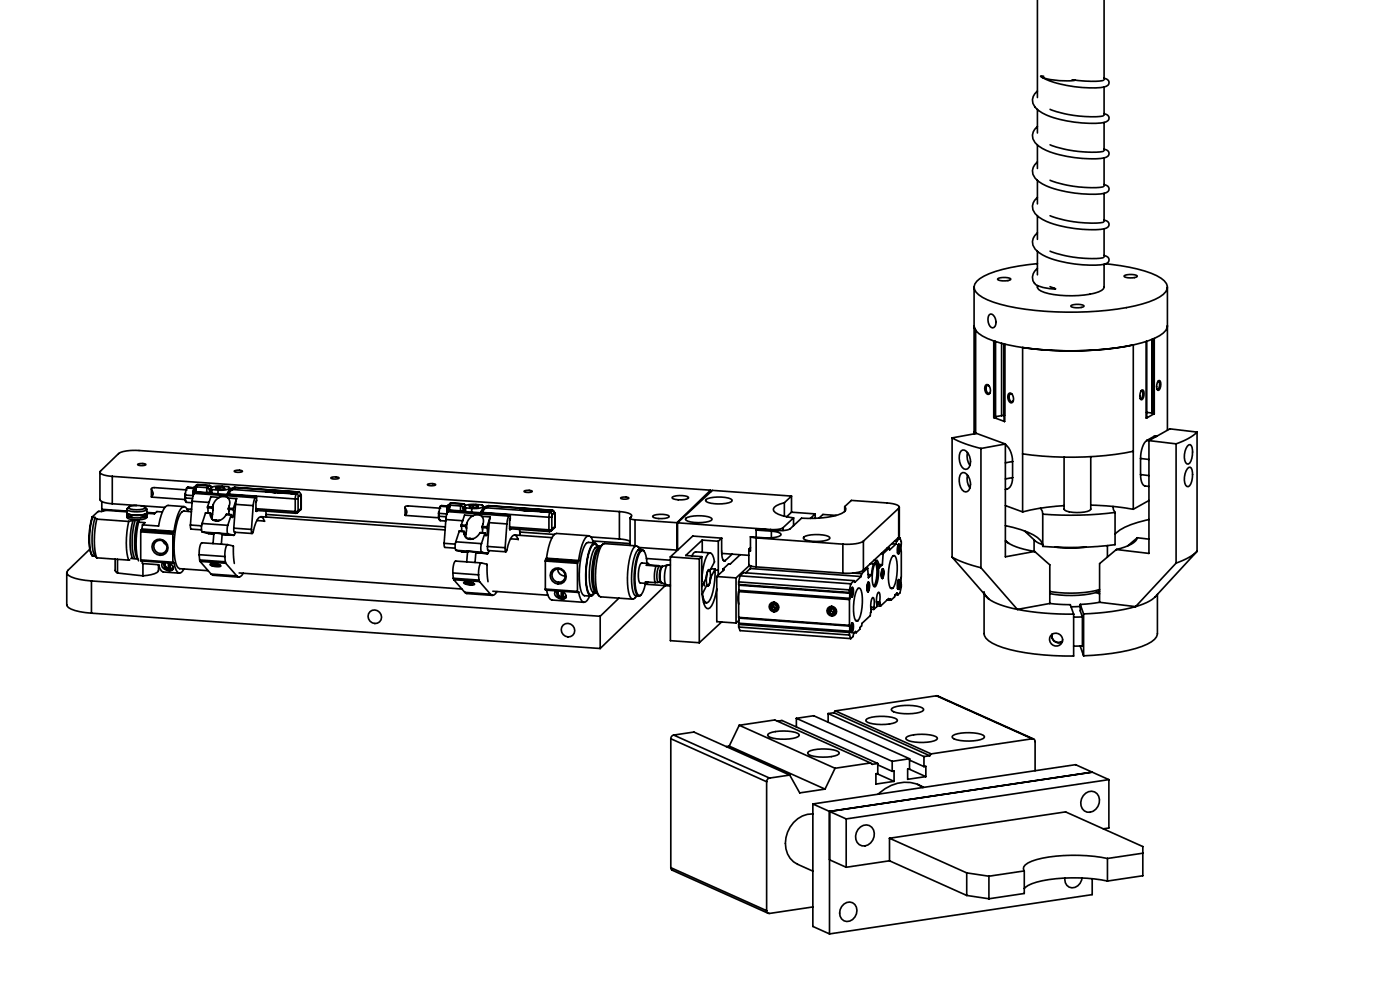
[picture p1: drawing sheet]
<svg xmlns="http://www.w3.org/2000/svg" width="420mm" height="297mm" viewBox="0 0 420 297" stroke-linecap="round" stroke-linejoin="round" font-family="sans-serif">
<g fill="none" stroke="#000" stroke-width=".5">
<path d="M311.2 0v29.2M331.2 -.1v24M311.2 27.3a3.4 3.4 0 0 0 .3 5.8 29 29 0 0 0 15.3 3.9 9.6 9.6 0 0 0 5.7-.9 1.12 1.12 0 0 0-.5-1.8l-.8-.2M311.2 37.9a3.4 3.4 0 0 0 .3 5.8 29 29 0 0 0 15.3 3.9 9.6 9.6 0 0 0 5.7-.9 1.12 1.12 0 0 0-.5-1.7l-.8-.3M311.2 32.8v7.1M312.5 23.1a33.1 33.1 0 0 0 18.7 3 1.37 1.37 0 0 0 1.4-1.8l-.6-.6-.8-.3M313.1 22.9l-.9-.1a17 17 0 0 0 9.7 1.4l.5-.2-.8-.1M315 32.8a35.1 35.1 0 0 0 15.9 2M322.2 24l5.1 .4 3.6-.3M331.2 26.1v8.5M331.2 36.7v8.5M311.2 48.6a3.4 3.4 0 0 0 .3 5.7 28.9 28.9 0 0 0 15.3 3.9 9.6 9.6 0 0 0 5.7-.8 1.12 1.12 0 0 0-.5-1.8l-.8-.3"/>
<path d="M311.2 59.2a3.4 3.4 0 0 0 .3 5.8 28.9 28.9 0 0 0 15.3 3.8 9.6 9.6 0 0 0 5.7-.8 1.12 1.12 0 0 0-.5-1.8l-.8-.3M311.2 43.4v7.1M311.2 54.1v7M315 43.4a35.1 35.1 0 0 0 15.9 2M315 54a35.1 35.1 0 0 0 15.9 2M331.2 47.3v8.5M331.2 58v8.4M311.2 69.8a3.4 3.4 0 0 0 .3 5.8 28.9 28.9 0 0 0 15.3 3.9 9.6 9.6 0 0 0 5.7-.9 1.12 1.12 0 0 0-.5-1.8l-.8-.2M311.2 79a40.7 40.7 0 0 0-17.2 4.5 2.69 2.69 0 0 0-1.8 2.3 2.69 2.69 0 0 0 1.4 2.6 27.1 27.1 0 0 0 11.3 3.9 97.7 97.7 0 0 0 37.8-1.2 14.7 14.7 0 0 0 7-3.7 2.31 2.31 0 0 0-.4-3.2 22.3 22.3 0 0 0-10.5-4.1l-7.2-1M311.2 64.7v7M311.2 75.3v7.1M315 64.7a35.1 35.1 0 0 0 15.9 1.9"/>
<path d="M315 75.3a35.1 35.1 0 0 0 15.9 2M331.2 79.2v6.9a1.79 1.79 0 0 1-1.6 1.4 29.6 29.6 0 0 1-17.3-.3l-1-.9-.1-.7M331.2 68.6v8.5M292.2 86.1l.1 43.9M296.8 94.3l.3-.2a2.51 2.51 0 0 1 1.1 4 1.08 1.08 0 0 1-1.5-.8 3.2 3.2 0 0 1 .1-3zM299.3 83.6l.8-.4h1.5a1.36 1.36 0 0 1 1.6 .6l-.8 .3-1.5 .1a1.36 1.36 0 0 1-1.6-.6zM311.2 80.4a3.1 3.1 0 0 0-1.3 3.5 3.1 3.1 0 0 0 3 2.2l3.8 .5-.5-.2M315 85.9l1.2 .5M321.3 91.6l.8-.3 1.5-.1a1.36 1.36 0 0 1 1.6 .6l-.8 .4h-1.5a1.36 1.36 0 0 1-1.6-.6zM337.2 82.7l.8-.3 1.5-.1a1.36 1.36 0 0 1 1.7 .6l-.8 .3-1.5 .1a1.36 1.36 0 0 1-1.7-.6zM350.2 97.6a3.8 3.8 0 0 1-2.3 3 47.3 47.3 0 0 1-18.6 4.3 89.5 89.5 0 0 1-31.3-2.8 9.6 9.6 0 0 1-5.7-3.8l-.1-.7 .5 1.4v30.9M350.2 86.1v42.8"/>
<path d="M295.7 115.5l.2-.2a1.76 1.76 0 0 1 .7 2.9 1.75 1.75 0 0 1-.9-2.7zM296.7 115.6l-.5-.1a1.44 1.44 0 0 0 .6 2.4l.3-.3M298.1 102.2v22.9M298.4 102.3v22.8M298.6 102.3v22.8M298.7 102.4l-.1 22.7M300.5 102.9v21.7M301.3 103.1l.1 23.2M302.6 118l.3-.2a1.76 1.76 0 0 1 .6 2.9 1.75 1.75 0 0 1-.9-2.7zM303.6 118.2l-.5-.2a1.44 1.44 0 0 0 .6 2.4l.3-.3M342.4 117.1h.1a1.74 1.74 0 0 1-.4 2.4M342.6 116.9h.2a2.12 2.12 0 0 1-.5 2.9 2.36 2.36 0 0 1 .3-2.9z"/>
<path d="M343.9 102.3v23M345.6 101.7v22.1M345.7 101.7l.1 22.3M345.8 101.6v22.4M346 101.5v22.5M346.3 101.4v22.6M347.4 114.3h.2a1.74 1.74 0 0 1-.4 2.4h-.1M347.6 114.1l.3-.1a2.12 2.12 0 0 1-.5 3 2.36 2.36 0 0 1 .2-2.9zM41.3 139.1a2.24 2.24 0 0 1 2.4 .2 2.24 2.24 0 0 1-2.4-.2zM285.6 131.2a34.3 34.3 0 0 0 8.7 3.2M285.6 131.2v35.8M285.6 131.2l7.4-1.3 8.6 3.2"/>
<path d="M288.3 135.1l.5-.2a3.4 3.4 0 0 1 2.3 4.4l-.8 1.2a1.52 1.52 0 0 1-2.1-1.2 4.6 4.6 0 0 1 .1-4.2zM290.2 135.6a4.8 4.8 0 0 0 .8 3.9M294.3 134.4v35.7M298.1 125.1h.3M298.1 125.1l3.3 1.2M298.6 125.1h-.2M300.5 124.6h.8M300.5 124.6l-1.8 .3M301.3 124.6h.1M301.3 126.3h.1M301.6 133.2a6.2 6.2 0 0 1 2.2 5.1M301.6 133.1l-7.3 1.3"/>
<path d="M301.6 133.1v33.8l8.8-1.6M303.8 138.3v4.8M303.8 138.3l-2.2 .4M327.2 136.9v15.7a1.97 1.97 0 0 1-1.9 .9l-2.3 .1a5.2 5.2 0 0 1-3.8-1v-15.6M340 135.2a100.7 100.7 0 0 1-33.2 .8M342.2 137.4v4.8M342.2 137.4l2.5 .3M343.9 125.3h.1M343.9 123.6l1.7 .2M344.1 132a7 7 0 0 0-1.9 5.4M344.1 132l8.7 1M345.6 123.8h.1"/>
<path d="M345.8 124h.2M346.2 130.8l-2.1 1.2M346.2 130.8l.5 .1M346.3 124h-.3M346.3 124l-2.4 1.3M347 130.7l-.8 .1M352.8 133v35.8M356.2 133.7l.8-.4a4.7 4.7 0 0 1 .3 4.9l-.8 .9a1.54 1.54 0 0 1-1.2-1.9 5.6 5.6 0 0 1 .9-3.5zM359.1 129.5a16.4 16.4 0 0 1-6.3 3.5M359.1 129.5l-8.1-1-6.3 3.6v33.8l-9.8-1.2M359.1 129.5v35.7M27.7 154.9a20.3 20.3 0 0 0-.4 11l.4 .7"/>
<path d="M27.7 154.9v.1M27.7 155a21.3 21.3 0 0 0-.3 11l.3 .6M27.7 155l.8 .1M28.5 155.1l.5 .5M28.5 155.1a21.3 21.3 0 0 0-.3 11l.3 .6M29 155.6a23.2 23.2 0 0 0 0 11.6M29 155.6l9.6 .7M30 141.5v8.2a2.99 2.99 0 0 0 2.8 1.2l.9 .1M30.5 150.3v2.3l7.5 .6M30.7 152.6l.1 .6M33.7 142.8l-2.5-.4a1.23 1.23 0 0 1-1.2-1l5.6-5.5a10.8 10.8 0 0 1 6.1-.9l171.5 11.9M33.7 142.8l152.1 10.5"/>
<path d="M33.7 142.8v8.2M33.7 151l7.3 .5M38 152.6v1.1a5.2 5.2 0 0 0 4.4 .7 1.52 1.52 0 0 0 1.6-.7v-1.1M38 154.5a5.3 5.3 0 0 0 4.4 .6 1.52 1.52 0 0 0 1.6-.6v.5a5.1 5.1 0 0 1-4.2 .7 1.6 1.6 0 0 1-1.8-.7zM38 153.4l-6.1-.5-1.4 .4-.8-.1-2 1.7M38.1 153.7a5.5 5.5 0 0 0 5.1 .5l.5-.2M38.2 153.9v.5a1.72 1.72 0 0 0 1.6 .6M38.2 154.3l-.1 .1M38.6 156.3a23.2 23.2 0 0 0 0 11.6M38.6 152l-.5 .6a2.35 2.35 0 0 0 2.3 .8h1a3.4 3.4 0 0 0 2.6-.7l-.5-.7M38.8 151.9l2.3-.4a2.83 2.83 0 0 1 2.4 .6 5.2 5.2 0 0 1-5 0zM39.9 156a20.8 20.8 0 0 0-.2 11.2"/>
<path d="M39.9 156l-1.3 .3M40.6 155.9l-.7 .1M40.6 155.9a19.6 19.6 0 0 0-.2 11.3M40.6 155.9h.7M41.3 155.9l.5 .3-.2 .3M41.3 155.9a19.6 19.6 0 0 0-.2 11.3M41.6 156.5a23.2 23.2 0 0 0 0 11.6M41.6 156.5l1.9 .1-.7 .7M42.2 159.4l9.7 .7M42.2 159.4v8.4M42.3 151.6l7.2 .5M42.3 158.9l-.1 .5"/>
<path d="M42.3 158.9l9.7 .7M42.5 158.8l9.6 .6M42.5 158.8l-.2 .1M42.6 158.5l-.1 .3M42.6 158.5l9.6 .7M42.8 157.3l-.2 1.2M43.9 154.3l.1 .2-.3 .3M43.9 153.9l-.2 .8-1.6 .4M44 153.6l2.6 .2M45.4 146.5v2.4M48.7 153.4l-1.7-.1-.7 .7-1.9-.1-.5 .3M52 159.6l-.1 .5"/>
<path d="M52.1 159.4l-.1 .2M52.2 159.2l-.1 .2M55.3 151.8l-4.9-.3a3.2 3.2 0 0 0-2 2.8l-.8 3.4-4.8-.4M55.5 149.2h.1M55.5 148.3l.1 .1M55.5 148.3v.9M55.5 148.3h.1M55.5 149.2l.1 .9 .3 .2M55.5 147.9v.4M55.6 149.2l.3 1.3 1.7 .2M55.6 148.4l2.3 .1M55.6 148.4v.8"/>
<path d="M55.6 149.2l2.2 .2M56.1 146.8l-9.9-.7-.7 .2-.1 .3a1.6 1.6 0 0 1 0 2.4l10.1 .7M56.1 146.2l-.3 .9-.2 1.3M56.1 146.2l2 .2M56.1 152.5l1.4 .1M56.3 146.1l-.2 .1M56.3 146.1l1.9 .1M56.5 153.3l-.8-1.3-.5-.2a3.3 3.3 0 0 0-1.9 2.7l-1.1 4.7M57.1 157.4l.3 1.2 3.1 .2M57.1 157.4l3.4 .2M57.4 153.3l-2.2-.1a2.04 2.04 0 0 0-1.6 1.8 25.5 25.5 0 0 0-.6 14.5l.8 .9 8.7 .6M57.7 150.2l5 .4"/>
<path d="M57.7 150.2l-.6 7.2M57.9 148.5v.1M57.9 148.1v.4M58 148.1h.1M58 147.3l.2 .1M58 147.6l-.1 .5M58 147.3v1.1M58 147.3h.1M58 147.9v.2M58.2 147.4h.1M58.2 147.4v.5M58.3 147.9l-.4 .8-.2 1.5"/>
<path d="M58.3 147.9l18.3 1.3M58.3 147.9l.4-.4 18.3 1.3M58.3 146h.1M58.4 146l-.4 1.3M58.5 145.9l-.3 1.5M58.5 145.9l-.2 .1M58.5 145.9l3.6 .3M58.7 147.4l.3-1.5-.4 1.7M58.7 147.4l3.3 .2M58.7 147.4v.1M58.7 145.9l-.4 2M59.2 145.3l-.3 .1"/>
<path d="M59.2 145.3l-.9 .7M59.2 145.3l3.9 .2M59.2 145.3l-.7 .6M59.5 145.3h-.1M59.8 145.3h.1M60.6 156.9a3.3 3.3 0 0 0 .1 2.5M60.6 156.9l7.7 .5M60.7 159.4l7.7 .6M60.7 159.4l1.8 .5M61.7 153.7l1.5 .1M61.7 153.7l-1.1 3.2M61.7 153.7h.1"/>
<path d="M62 147.6v.2M62.1 146.2l.6 .2 .2 1M62.1 146.2l-.1 1.4M62.3 152.2l.1 1.5M62.3 152.2l1.4 .1M62.3 151.9v.3M62.3 151.9l1.4 .1M62.5 159.9l1.7 .1M62.5 159.9h.1M62.8 145.6l.8 .4M62.8 145.6l-.7 .6M62.8 145.6l.6 .5"/>
<path d="M62.9 147.4v.1M62.9 147.5l-.9 .1M62.9 147.5v.3M63.2 153.9a2.07 2.07 0 0 0 1.2 2.2 2.07 2.07 0 0 0 2.5-.7l1-1.2M63.2 153.9v.3M63.2 146.4l-.4 .4M63.2 154.2v.5M63.2 146.4v1.4M63.6 146.7l-.4-.3a3.9 3.9 0 0 1 3.5-.7l1.8 .2 .4 .3a3.9 3.9 0 0 1-3.5 .7M63.6 146.7l1.8 .2M63.6 146.7v1.2M63.7 152.3l.1 .5"/>
<path d="M63.7 152v.3M63.7 154.2l-.3 .5-.2-.5M63.7 154.2l-.1 1.4M63.8 152.8l-.1 1.4M63.9 159.8l3.1 .3h-.3M63.9 159.8h.3M63.9 159.8h.1M63.9 155.8l1 .1M64 151.2l-.2 1.6M64 151.2l-.3 .8M64.2 159.8l-.3 3.1M64.9 155.9v.2"/>
<path d="M64.9 155.9l.6 .1M65.4 146.9v1.1M65.5 155.9l.4 .1M65.8 149.1l-1.3 1.1-.5 1M65.8 149.1l.4-.2a2.55 2.55 0 0 1 2.2 .4M65.8 149.1l-2.5-.2-1 3M65.8 145.9l-1.1 .3 .2 .3 1.4 .2 1.1-.3-.2-.3M65.8 145.9l1.4 .2M65.8 145.9v.7M67.2 146.1v.4M67.9 154.2h1.5M67.9 154.1v.1"/>
<path d="M68.3 147.9v.3M68.3 157.4a3.3 3.3 0 0 0 .1 2.6M68.4 149.3l.5 1.2-.4 1.8M68.4 149.3l2.6 .1M68.5 152.6l.1 1.5M68.5 152.6l1.5 .1M68.5 152.3v.3M68.5 152.3l1.5 .1M68.8 148.1l19.8 1.4M68.8 148.1v.1M68.9 146.2v.8M68.9 146.4l.5 .1"/>
<path d="M68.9 146.5l.5 .1M68.9 146.9h.1M69.2 146.8l-.5 .3-.4 .6v.3l.5 .1M69.4 154.3l-1.1 3.1M69.5 146.7l-.3 .1M69.8 146.7l-.7 .5-.3 .9M69.8 146.7l-.5 .1M69.8 146.7l19.1 1.4M70 152.7l.1 1.4-.4 1-.3-.8M70 152.4v.3M70.1 158.3l.3 1.2 5.3 .4M70.1 158.3l5.3 .4"/>
<path d="M70.3 141.2a2.24 2.24 0 0 1 2.4 .1 2.24 2.24 0 0 1-2.4-.1zM70.4 146.1h.1M70.4 146.1l19.2 1.3M70.4 146.1l-.6 .6M70.4 146.1l-.8 .2-.3 .5M70.6 159.5l-.4 .9M70.7 151.2l5.3 .3M70.7 151.2l-.6 7.1M71 149.4l-.3 1.8M71 149.4l-1 3M76 151.5l-.6 7.2M76.6 149.2l-.4 .8-.2 1.5"/>
<path d="M76.8 152.5l11.8 .8M76.8 153l11.9 .8M76.8 153.2h.1M77 148.8l-.2 1.7 .1 2.7M77 148.8l-.4 .4M77 156l2.3 .2M77.2 153l-.3 .2M78.3 154.8l55.2 4M79.3 156.2l-.7-1.2-.5-.1a7.1 7.1 0 0 0-2.2 4.7l-.3 .3-.2-1.2M79.3 156.2l.1 .1M79.8 153.2l.1 1.8M79.8 147.4h.7"/>
<path d="M79.8 147.4h.1M79.8 154.2l53.8 3.7M80.2 147.3l-.2 .1M80.2 147.3h.1M80.3 147.3h-.1M80.3 147.3h.1M80.4 147.2l-.6 .2M80.4 147.3h-.1M80.4 147.3h.1M80.5 147.2l-.1 .1M80.5 147.2h.1M80.6 147.2h-.2"/>
<path d="M80.6 147.2h-.1M80.6 147.2h.1M80.6 147.4l.8 .1M80.6 147.4v.1M80.7 147.4h-.1M81.3 147.2l-.3 .2M81.3 147.2l-.2 .2M81.3 147.2h.1M81.4 147.5h.1M81.6 147.5h.7M81.6 147.5h.1M81.8 147.3h.8l-.8 .2"/>
<path d="M81.8 147.3h.1M82.3 147.5h.1M82.4 147.3l-.8 .2M82.5 147.6h.2M82.5 147.6h.1M82.7 147.6h.1M82.9 147.3l-.4 .3M82.9 147.3l-.2 .2M82.9 147.3h.1M83.2 147.4l.3 .2M83.2 147.4l-.5 .2M83.2 147.4h.1"/>
<path d="M83.5 147.6v.1M83.7 147.4l-1 .2M83.7 147.4l-.2 .3M83.7 147.4h.1M83.8 147.6h.5M83.8 147.6h.1M84.3 147.2l.6 .2 .7-.1M84.3 147.2l.3 .2-.8 .2M84.3 147.2h.1M84.3 147.6h.1M84.8 147.7h.4M84.8 147.7h.1"/>
<path d="M84.9 147.5l-.1 .2M84.9 147.5l-.6 .1M84.9 147.5h.1M85.2 147.7h.1M85.5 147.6h.1M85.6 147.3l-.4 .4M85.6 147.3h.1M85.7 147.4l1.4 .1a1.39 1.39 0 0 1-1.6 .1M85.7 147.4l.3 .1M85.7 147.4h.1M86 147.5l.7 .1M86 147.5l.7 .1h-1.2"/>
<path d="M87 147.8l.4 .1M87 147.8h.1M87.1 147.6l-.6 .2-1-.2M87.4 147.9h.1M87.8 147.6l.4 .2M87.8 147.6h.1M87.8 147.5h.1M87.8 147.5l-.3-.1-.5 .4M87.8 147.5l-.4 .4M88 147.9h.5M88 147.9h.1M88.2 147.7l.4 .1"/>
<path d="M88.2 147.7v.1M88.4 147.6h-.2M88.4 147.6h-.2l.9 .2-.6 .1M88.4 147.6l.9 .1M88.4 147.6h.1M88.6 153.3l.1 .5M88.6 149.5v3.8M88.6 147.8h.1M88.6 147.8h-.9l.3 .1M88.9 148.1l-.3 1.4M88.9 148.1l.5 .2 .2 .5M89.1 147.8l-.6 .1"/>
<path d="M89.1 147.8h.1M89.2 153.6l-.5 .2M89.3 147.7l-1.5-.1 .4 .1M89.3 147.7h.1M89.4 149.4l-.8 .1M89.4 153.2l-.8 .1M89.4 149.4v3.8M89.5 147.5l.5 .2 .2 .5M89.5 147.5l-.6 .6M89.6 148.8l-.2 .6M89.6 147.4l.1 .1M89.6 147.4l-.1 .1"/>
<path d="M90.1 152.8l-.9 .8 .2-.4M90.2 148.2l.2 .3M90.2 148.2l-.6 .6M90.3 152.3l-.2 .5M90.3 152.3l-.9 .9M90.4 148.5h.1M90.4 152.3l-.3 .5M90.4 152.3h-.1M90.4 148.5l-.1 3.8M90.4 152.3h.1M99.3 143.2a2.24 2.24 0 0 1 2.4 .1 2.24 2.24 0 0 1-2.4-.1zM121.5 152v2.4"/>
<path d="M128.3 145.2a2.24 2.24 0 0 1 2.4 .1 2.24 2.24 0 0 1-2.4-.1zM131.6 153.8l.1 .9M131.6 153.8l.1 .1M131.6 154.7l.1 .9 .3 .2M131.6 153.4v.4M131.7 154.7l.3 1.3 1.7 .2M131.7 153.9l2.3 .1M131.7 153.9v.8M131.7 154.7l2.2 .2M132.2 152.3l-9.9-.7-.6 .2-.2 .2a1.6 1.6 0 0 1 0 2.4l10.1 .8M132.2 151.7l-.3 .8-.2 1.4M132.2 151.7l2 .2"/>
<path d="M132.4 151.6l-.2 .1M132.4 151.6l1.9 .1M133.8 155.7l5 .4M133.8 155.7l-.6 7.1M134 154v.1M134.1 153.6l-.1 .4M134.1 152.8h.2M134.1 152.8v1.1M134.1 153.1v.5M134.1 152.7v.1M134.2 153.3l-.1 .3M134.3 152.8h.1"/>
<path d="M134.3 152.8v.6M134.4 153.3l-.4 .9-.2 1.5M134.4 153.3l18.3 1.4M134.4 153.3l.4-.3 18.3 1.3M134.5 151.4h-.1M134.5 151.5l-.4 1.3M134.7 151.4l-.4 1.4M134.7 151.4h-.2M134.7 151.4l3.6 .2M134.8 152.9l.3-1.5-.4 1.7M134.8 152.9l3.3 .2M134.8 152.9v.1"/>
<path d="M134.8 151.4l-.4 1.9M135.3 150.8l-.3 .1M135.3 150.8l-.9 .6M135.3 150.8l3.9 .2M135.3 150.8l-.6 .6M135.6 150.7l-.1 .1M135.9 150.8h.1M137.8 159.2l1.5 .1M137.8 159.2l-1.1 3.2M137.8 159.2h.1M138.1 153.1v.1M138.3 151.6l.5 .3 .2 1"/>
<path d="M138.3 151.6l-.2 1.5M138.4 157.7l.1 1.5M138.4 157.7l1.4 .1M138.4 157.3v.4M138.4 157.3l1.4 .1M138.9 151l.8 .5M138.9 151l-.6 .6M138.9 151l.6 .6M139 152.9l-.9 .2M139 152.9v.4M139.3 159.3a2.07 2.07 0 0 0 1.2 2.3 2.07 2.07 0 0 0 2.5-.7l1-1.2M139.3 159.3v.4"/>
<path d="M139.3 151.9l-.3 .4M139.3 159.7v.5M139.3 151.8v1.5M139.7 152.2l-.4-.3a3.9 3.9 0 0 1 3.5-.7l1.8 .2 .4 .3a3.9 3.9 0 0 1-3.5 .7M139.7 152.2l1.8 .2M139.7 152.2v1.1M139.8 157.8l.1 .5M139.8 157.4v.4M139.8 159.7l-.3 .5-.2-.5M139.8 159.7l-.1 1.4M139.9 158.3l-.1 1.4M140.1 156.7l-.2 1.6"/>
<path d="M140.1 156.7l-.3 .7M141.5 152.4v1.1M141.9 154.6l-.9 .6-.9 1.5M141.9 154.6l.4-.2a2.55 2.55 0 0 1 2.2 .3M141.9 154.6l-2.5-.2-1 2.9M141.9 151.4l-1.1 .2 .2 .4 1.4 .1 1.1-.2-.2-.4M141.9 151.4l1.4 .1M141.9 151.4v.7M143.3 151.5v.5M144 159.7h1.5M144 159.6v.1M144.4 153.4v.3"/>
<path d="M144.4 153.4l.5 .2M144.5 154.7l.5 1.3-.3 1.8M144.5 154.7l2.6 .2M144.6 158.1l.1 1.5M144.6 158.1l1.5 .1M144.7 157.8l-.1 .3M144.7 157.8l1.4 .1M144.9 153.6l19.8 1.4M144.9 153.6v.1M145 151.7v.8M145 151.9h.5M145 152h.5"/>
<path d="M145 152.4h.1M145.3 152.3l-.5 .3-.4 .8M145.5 159.8l-1.1 3.1M145.6 152.2l-.3 .1M145.9 152.2l-.7 .5-.3 .9M145.9 152.2l-.5 .1M145.9 152.2l19.1 1.4M146.1 158.2l.1 1.3-.4 1.1-.3-.8M146.1 157.9v.3M146.6 151.6l-.7 .6M146.6 151.6l-.9 .2-.3 .5M146.6 151.6l19.1 1.3"/>
<path d="M146.8 156.6l-.6 7.2M146.8 156.6l5.3 .4M147.1 154.9l-.3 1.7M147.1 154.9l-1 3M152.1 157l-.6 7.2M152.7 154.7l-.4 .8-.2 1.5M152.9 157.9l11.8 .9M152.9 158.5l11.9 .8M153 158.7h.1M153.1 154.3l-.2 1.7 .1 2.7M153.1 154.3l-.4 .4M153.3 158.5l-.3 .2"/>
<path d="M155.9 158.7l.1 1.7M155.9 152.9h.7M155.9 152.9h.1M155.9 159.5l10.4 .7M156.3 152.8l-.4 .1M156.3 152.8h-.2M156.3 152.8h.1M156.4 152.8h-.1M156.4 152.8h.1M156.5 152.8h-.1M156.5 152.7v.1M156.6 152.9h.1"/>
<path d="M156.6 152.7l-.1 .1M156.6 152.7h.1M156.7 152.7h-.1M156.7 152.7l-.4 .1M156.7 152.7h.1M156.8 152.9l.7 .1M156.8 152.9h.1M157.2 147.2a2.24 2.24 0 0 1 2.4 .1 2.24 2.24 0 0 1-2.4-.1zM157.5 152.7l-.3 .2M157.5 152.7l-.4 .2M157.5 152.7h.1M157.7 153l.7 .1"/>
<path d="M157.7 153h.1M157.9 152.8h.8l-.8 .2M157.9 152.7v.1M158.5 152.8l-.8 .2M158.6 153.1h.2M158.6 153.1h.1M158.8 153.1h.1M159 152.8l-.4 .3M159 152.8l-.2 .2 1-.1M159 152.8h.1M159.3 152.9l-.5 .2M159.3 152.9l.1 .2"/>
<path d="M159.3 152.9h.1M159.4 153.1h.2M159.4 153.1h.1M159.6 153.1h.1M159.8 152.9l-.2 .2M159.8 152.9h.1M159.9 153.1h.5M159.9 153.1h.1M160.4 152.7l.3 .2-.8 .2M160.4 152.7l.7 .2 .6-.1M160.4 152.7h.1M160.4 153.1h.1"/>
<path d="M160.9 153.2h.4M160.9 153.2h.1M161 153l-.1 .2M161 153l-.6 .1M161 153h.1M161.3 153.2h.1M161.6 153.1h.1M161.7 152.8l-.4 .4M161.7 152.8h.1M161.8 152.9l1.4 .1a1.39 1.39 0 0 1-1.6 .1M161.8 152.9l.3 .1M161.8 152.9h.1"/>
<path d="M162.1 153h.7M162.1 153l.7 .1h-1.2M163.1 153.3l.4 .1M163.1 153.3h.1M163.2 153.1l-.6 .2-1-.2M163.2 153v.1M163.5 153.3v.1M163.8 153.3l.3 .1M163.9 153.1l.4 .1M163.9 152.9h.1M163.9 152.9l-.4 .5M163.9 152.9h-.3l-.5 .4"/>
<path d="M164.1 153.4h.5M164.1 153.4h.1M164.3 153.2l.4 .1M164.3 153.2h.1M164.5 153.1h-.2M164.5 153.1h-.2l.9 .2-.6 .1M164.5 153.1l.9 .1M164.5 153.1h.1M164.6 153.4h.1M164.7 158.8l.1 .5M164.7 155v3.8M164.7 153.3h.1"/>
<path d="M164.7 153.3h-.9l.3 .1M165 153.6l-.3 1.4M165 153.6l.5 .2 .2 .5M165.2 153.3l-.6 .1M165.2 153.3h.1M165.3 159.1l-.5 .2M165.4 153.1h-1.4l.3 .1M165.4 153.1v.1M165.5 154.9l-.8 .1M165.5 158.7l-.8 .1M165.5 158.7l-.2 .4M165.5 154.9v3.8"/>
<path d="M165.6 153l.5 .2 .2 .5M165.6 153l-.6 .6M165.7 154.3l-.2 .6M165.7 152.9l.5 .5 .3 .6M165.7 152.9l-.1 .1M166.3 158.3l-1 .8M166.3 153.7l.2 .3M166.3 153.7l-.6 .6M166.5 157.8l-.2 .5M166.5 154v3.8M166.5 157.8l-1 .9M166.5 157.8h.1"/>
<path d="M166.5 154h.1M185.8 153.3l2.5 .4a1.23 1.23 0 0 1 1.2 1l-.5 .7 1.5 .4M185.8 153.3v8.2M186.2 149.2a2.24 2.24 0 0 1 2.4 .2 2.24 2.24 0 0 1-2.4-.2zM189 155.3v8.2M190.5 155.8l12.6 .9M190.5 155.8v7.8M195.9 154.6a6 6 0 0 1 4.9 .1 1.96 1.96 0 0 1-2.2 .7 4.1 4.1 0 0 1-2.8-.5zM201.7 149a6 6 0 0 1 4.9 .1 1.96 1.96 0 0 1-2.2 .7 4.1 4.1 0 0 1-2.8-.6zM203.1 156.7v8.2M203.3 156.7l27.9 2M203.3 156.7v8.2"/>
<path d="M205.8 155.3a9.8 9.8 0 0 1 7.8 .1v.3a9.4 9.4 0 0 1-7.8 .2l-.2-.3zM211.8 149.7a9.8 9.8 0 0 1 7.8 .1v.3a9.4 9.4 0 0 1-7.7 .2l-.2-.3zM213.2 146.9l-10.1 9.8M213.2 146.9v.6M226.8 158.9l4.6 .3M226.8 158.9v2.1M231.2 158.7v.1M231.4 159.2a3.6 3.6 0 0 1 2.9 .9 2.68 2.68 0 0 1-2.6 1.1l-6.6-.3M231.4 159.2v2M234.9 158.2a6.6 6.6 0 0 1-3.7 .5M234.9 158.2v.8M235.3 150.7a4.1 4.1 0 0 0-3.3 1.9 2.94 2.94 0 0 0 2.8 2l3.3 .6"/>
<path d="M235.3 150.7v4M237.5 148.7l-23.8-1.7-10.4 9.7M237.5 148.7l-2.2 2M237.5 153.5l-1.5 1.4M237.5 153.5l7.1 .5M237.5 148.7v4.8M238.1 155.2l-3.2 3M238.1 155.2v2.3M244.6 154l-1.5 1.4M244.6 154v1.3M250.9 154.5l-4-.3-1.2 1.1M253.4 151.8l.3 .6a2.38 2.38 0 0 1-2.3 1.9l-4.9 .9-6 .1-3.4 3.2a6.6 6.6 0 0 1-3.7 .5l-4.6-.3-2 .2"/>
<path d="M253.4 151.8l2-1.8 10.7 .7 2.5 .4a1.18 1.18 0 0 1 1.2 1l-.2 .2M253.4 151.8v1.5M269.6 152.3l-10.6 9.9M269.6 152.3v8.7M269.8 152v8.7l-.2 .3M288.3 141.9l.5-.3a3.4 3.4 0 0 1 2.3 4.4l-.8 1.3a1.52 1.52 0 0 1-2.1-1.2 4.6 4.6 0 0 1 .1-4.2zM290.2 142.4a4.8 4.8 0 0 0 .8 3.8M301.6 157.5a20.3 20.3 0 0 1 10.6 4.5l.6 1.4M301.6 151.5l5.2 1.9M303.8 143.1a3.3 3.3 0 0 1-1.8 3.5l-.4 .1M303.8 143.1l-2.2 .4M307.3 159.1l3.5 3.2 2 .9"/>
<path d="M312.2 152.3l.5 .9 .1 .9M319.2 151.5l-2.3 .2a58.1 58.1 0 0 0-10.1 1.7M327.2 151.4l7.5 .5 5.3 .7M333.9 151.8l.1 .9 .5 .9M334.5 153.6v9.6a107 107 0 0 1-21.7 .6v-9.7M334.5 153.6a106.9 106.9 0 0 1-21.7 .5M340 152.6v-49.2a100.7 100.7 0 0 1-33.2 .8v49.2M342.2 142.2l.1 1.6a2.07 2.07 0 0 0 1.2 1.8l1.2 .2M342.2 142.2l2.5 .3M344.7 155.7l-.9 .2a21.7 21.7 0 0 0-8.9 3.8l-.4 .4M344.7 150l-4.7 2.6M356.2 140.5l.8-.5a4.7 4.7 0 0 1 .3 5l-.8 .8a1.54 1.54 0 0 1-1.2-1.9 5.6 5.6 0 0 1 .9-3.4z"/>
<path d="M20 171.6v9.7a2.74 2.74 0 0 0 2.5 1.7l4.9 .8M26.9 164.6l-6.9 6.8a2.46 2.46 0 0 0 2.5 1.9l4.9 .8M27.4 174.1v9.7M27.4 174.1l152.7 10.6M27.7 166.6l.8 .1M28.5 166.7h.1M28.5 166.7l.5 .5M29 167.2l9.6 .7M34.5 167.6v3.4l.8 .7M35.3 171.7l7.6 .9M35.3 167.6v4.1M38.9 167.8l-.3 .1"/>
<path d="M39.3 167.3l2.1 .3M42.2 167.8l.1 .3 9.6 .7M42.2 167.8l9.7 .7M42.6 168.2l.2 .7 4.8 .3M42.9 168.9v3.7M47.5 169.2v1.8a2.4 2.4 0 0 1-2.1 1.2l-2.5 .4M47.6 169.2a2.19 2.19 0 0 0 1.4 2.2l4.8 .4M48.8 162.1l.5 .7 .7 .5M49.1 168.6l-.5 .4a1.95 1.95 0 0 0 2.3 2 .89 .89 0 0 0 1.1-.8l-.2-.6-.9-.9M49.2 168.6a1.78 1.78 0 0 0 .7 2 1.78 1.78 0 0 0 2.1-.1M49.7 168.6l-.1 .2a1.34 1.34 0 0 0 .9 1.7M50.5 170.5l.1 .1"/>
<path d="M50.5 168.7v1.8M50.7 170.5l.4 .1M50.7 170.5l-.1 .1M50.7 168.7v1.8M51.1 168.9v1.6M51.8 170.4a1.52 1.52 0 0 1-1.8 0 1.52 1.52 0 0 1-.5-1.8v.1a1.55 1.55 0 0 0 1.1 1.9M51.9 168.5v.3l.3-.1M51.9 160.1v8.4M51.9 170.3l-.8 .4v-.2M51.9 170l-.8 .5M52 168.7h.2M52.2 168.7a3.6 3.6 0 0 0 1.5 3.1l.5-.1 1-1.2"/>
<path d="M59.8 166.2l.1 1.6M59.8 166.2l7.7 .6M59.9 167.8l.1 .5M59.9 167.8l7.7 .6M60 168.3l7.7 .5M60 168.3l3.3 3.7M63.1 169.1a3.7 3.7 0 0 1 3.2 .6 3.5 3.5 0 0 1-3.3-.6zM63.3 172l.6 .4 7.7 .6M63.3 172l7.7 .6M63.4 169.2l2.5 .2M63.4 169.2l.2 .3M63.4 169v.2"/>
<path d="M63.6 169.5l2 .2zM65.9 169.4l-.3 .3M65.9 169.3v.1M66.6 160.2l3.6 .2M66.7 160l-.3 3.1M67.5 166.8l.1 1.6M67.6 168.4l.1 .4M67.7 168.8l3.3 3.8M68.3 163.2l-7.7-.5a4.4 4.4 0 0 0-.8 3.5M68.3 163.2a4.2 4.2 0 0 0-.8 3.6M68.3 163.2l1.7 .5 .3 5.2M68.4 160l1.8 .4"/>
<path d="M71.7 171.7l66.9 4.8M73 171.8l-1 1.1h-.5l-.5-.3M133.2 162.8l.3 1.3 3.1 .2M133.2 162.8l3.4 .3M135.9 171.7l.1 1.6M135.9 171.7l7.7 .6M136 173.3l.1 .4M136 173.3l7.7 .6M136.1 173.7l7.7 .6M136.1 173.7l3.3 3.8M136.7 162.4a3.3 3.3 0 0 0 .1 2.5M136.7 162.4l7.7 .5"/>
<path d="M136.8 164.9l7.7 .6M136.8 164.9l1.8 .5M138.6 165.4l1.7 .1M138.6 165.4h.1M139.2 174.5a3.7 3.7 0 0 1 3.2 .6 3.5 3.5 0 0 1-3.3-.5zM139.4 177.5l.6 .4 7.8 .5M139.4 177.5l7.7 .6M139.5 174.7l2.5 .2M139.5 174.7l.2 .3M139.5 174.4v.3M139.8 175l1.9 .2zM140 165.3l3.1 .3h-.3"/>
<path d="M140 165.3h.3M140 165.2v.1M140 161.3l1 .1M140.3 165.2l-.3 3.2M141 161.4v.2M141 161.4l.6 .1M141.6 161.4l.4 .1M142 174.9l-.3 .3M142 174.8v.1M142.8 165.7l3.5 .2M142.8 165.5l-.3 3.1M143.6 172.3l.1 1.6"/>
<path d="M143.6 172.3a4.2 4.2 0 0 1 .8-3.6l1.7 .4 .3 5.2M143.7 173.9l.1 .4M143.8 174.3l3.3 3.8M144.4 168.7l-7.7-.5a4.4 4.4 0 0 0-.8 3.5M144.4 162.9a3.3 3.3 0 0 0 .1 2.6M146.2 163.8l.3 1.2 5.3 .4M146.2 163.8l5.3 .4M146.7 165l-.4 .9-1.8-.4M147.8 177.2l16.6 1.2M149.1 177.3l-1 1.1h-.5l-.5-.3M153.1 161.5l2.3 .1M154.4 160.3l11.2 .8"/>
<path d="M155.4 161.6l-.3-.7-.4-.5-.5-.1a7.1 7.1 0 0 0-2.2 4.8l-.3 .2-.2-1.1M155.4 161.6l.1 .1M163.6 176.5l.1 .3 9.6 .7M163.6 176.5l9.6 .7M163.6 168.1l9.6 .7M163.6 168.1v8.4M163.7 167.7l-.1 .4M163.7 167.7l9.6 .6M163.9 167.5l-.2 .2M163.9 167.5l9.6 .7M163.9 176.8a3.4 3.4 0 0 0 1.7 3l9.6 .7M163.9 167.3v.2"/>
<path d="M163.9 167.3l9.7 .7M165.8 170.8a2.43 2.43 0 0 1 3.8 .9 2.43 2.43 0 0 1-2.1 3.3 2.53 2.53 0 0 1-2.2-1.5 2.53 2.53 0 0 1 .5-2.7zM166.9 177.1l-.4 .4a1.95 1.95 0 0 0 2.3 2 .88 .88 0 0 0 1-.8l-.2-.6-.9-.9M167.1 177.1a1.78 1.78 0 0 0 .7 2 1.78 1.78 0 0 0 2.1-.1M167.4 177.1a1.52 1.52 0 0 0 .5 1.8 1.52 1.52 0 0 0 1.8 0M167.4 177.1a1.55 1.55 0 0 0 1 2M167.4 170.6a2.06 2.06 0 0 0 2.2 2.1M167.5 177.1v.2a1.34 1.34 0 0 0 .9 1.7M168.4 179v.1M168.4 177.2v1.8M168.6 179l.4 .1M168.6 179l-.2 .1"/>
<path d="M168.6 177.2v1.8M169 177.4v1.6M169.7 178.8l-.7 .4v-.2M169.8 178.5l-.8 .5M173.2 177.2l.1 .3M173.2 168.8v8.4M173.3 168.3l-.1 .5M173.4 177.4l.2 .1M173.5 168.2l-.2 .1M173.6 177.5a3.6 3.6 0 0 0 1.5 3 2.34 2.34 0 0 0 1.8-1.9M173.6 177.5h-.3M173.6 168l-.1 .2"/>
<path d="M176.6 160.6l-9.6-.7a1.82 1.82 0 0 0-1.5 1.5l-.9 2.5-.7 3.4M177.3 160.9l8.5 .6M177.9 162.1l11.1 .8M178 162.7a2.5 2.5 0 0 0-1.4-2.1 3.3 3.3 0 0 0-2 2.6l-1 4.8M178 177.6h.1M178.1 177.6h.8M178.4 162.7l-1.9-.1a1.97 1.97 0 0 0-1.5 1.8 24.3 24.3 0 0 0-.6 13.1l.8 1 2.1 .2M178.9 177.6l.8 .9M178.9 177.6h.1M179 163.9h.1M179.1 163.9a1.77 1.77 0 0 0-1.3 1.7 21.2 21.2 0 0 0-.5 10.9l.3 .7 .5 .4M179.1 163.9l.7 .1a1.77 1.77 0 0 0-1.3 1.6 21.2 21.2 0 0 0-.5 11l.3 .7 .5 .3"/>
<path d="M179.2 163.9l-.5-.7-.4-.1a3.8 3.8 0 0 0-1.7 2.9 22.9 22.9 0 0 0-.2 11.4l.8 .9 .4-.1 .6-.6M179.3 163.6h1M179.4 163.9l-.7-1.1-.4-.1a4 4 0 0 0-1.8 3 24 24 0 0 0-.1 12l.8 .9h.4l.8-1M180.8 163.2a8.2 8.2 0 0 0-2.6 6.3l-.2 3.1a10.2 10.2 0 0 0 .9 5M180.8 163.2a14.3 14.3 0 0 0-2.1 7.5l-.1 1.8a12.7 12.7 0 0 0 1.1 6l.5 .4 9.6 .7M180.8 163.2l.6-.3 9.5 .7M185.7 179.3l-5.6 5.4M185.8 161.5l3.2 .7M191.6 164.1l11.5 .8M191.7 164.1h-.1M192.1 164.7l-.8-1-.5-.1a4 4 0 0 0-1.7 3 24 24 0 0 0-.2 12l.8 .9h.4l1-.8M192.6 164.7h-.8a1.77 1.77 0 0 0-1.3 1.6 20.6 20.6 0 0 0-.3 11.7l.3 .5 1.1 .2"/>
<path d="M193.2 165.2l-.7-.5a3.6 3.6 0 0 0-1.6 2.8 19.8 19.8 0 0 0 0 10.6l.8 .6 .6-.4M193.6 175.1l7.5 .5M193.9 169.4l2.9 .2M193.9 167.4l7.2 .5M194.1 168.8a6.4 6.4 0 0 0-1-3.7l-.4-.2a3.6 3.6 0 0 0-1.6 2.9 17.9 17.9 0 0 0 .2 10.3l.4 .4a2.17 2.17 0 0 0 1.6-2.2l.4-1.5M194.4 174.5a.4 .4 0 0 1-.4 .4 .4 .4 0 0 1-.4-.5l2.9 .2M194.4 168.9l-1.9-.2a5.1 5.1 0 0 0-1 4.3 1.6 1.6 0 0 0 .6 1.7l1.9 .2M194.8 169.3l2.9 .2-.9 .1M194.8 169.3l-.4-.4-.5 .5M194.8 169.3l-.9 .1M196.8 169.6a9.1 9.1 0 0 0-.3 5M197.5 174.5l-1 .1"/>
<path d="M197.6 169.6l.3 .1M197.9 169.7a4.7 4.7 0 0 0-.4 4.8l.8 .1M197.9 169.7l.7 .1a4.7 4.7 0 0 0-.3 4.8M198.2 174.6h.2M198.3 174.6h.1M198.8 169.8h-.2M198.8 169.8a5.4 5.4 0 0 0-.4 4.8l1.5 .7M199.6 175.5l-19.5 18.9M200.3 169.3l-1.5 .5M201.1 169.4l-.7-.1a6 6 0 0 0-.7 5.8l1.4 .3M201.1 166.9v25.1l8.7 .6M201.1 166.9l8.7 .6"/>
<path d="M203.3 164.7l-.2 .2M209.8 167.5v25.1M210.5 166.8v8.7a9.7 9.7 0 0 0 1.6 6.9h.4a4.3 4.3 0 0 0 1.9-3l.6-2.9M210.5 166.8l-.7 .7M210.6 178h.1M210.7 161.9l4.8 .3M210.7 161.9l-5 4.6 4.8 .3M210.7 161.9v3.6M211.2 174.6l.1 1M211.9 175.3h.2M212.1 175.3l-1.4 2.7M212.4 171l.3-.2a4.9 4.9 0 0 1-.3 4.8 4.8 4.8 0 0 1 0-4.6z"/>
<path d="M212.5 175.5l-.1 .1M212.8 170.8l.1 .1M212.9 171h.1M213 171l1.3-2.6-.5-2.1-.4-.5-.5-.1a4.7 4.7 0 0 0-1.7 3.4l-.7 5.1M213 171l-.1-.2h-.4l-.3 .6a12.1 12.1 0 0 1-1.7 4.4M213.1 165.7l-4.4-.3a1.71 1.71 0 0 0-1.2 1.2M213.1 173.2h.1M213.2 173.2l-.5 2.1-.3 .4-.3-.4M213.3 170.5h1.2M214.5 170.5l-.1 3.5a14.3 14.3 0 0 1-1.8 6.3l-.5 .3h-.4l-.4-.5-.6-2.1M214.5 170.5l-1.3 2.7M214.5 170.8l1 .1"/>
<path d="M215 172.8l5.8 .4M215 172.8v13.5l5.8 .4M215.5 170.9v1.5M215.5 162.2v8.7M216.5 161.3l.1 5.2 .4 1.4 .4 .2 .2-.1M216.5 161.3l-1 .9M216.5 161.3l-8.7-.6-6.7 6.2M216.5 165.9l8.2 .5M216.9 170.6l.3 .1-2.2 2.1M216.9 170.6v.4M217 168h.6M219.6 166.1l-2 1.9"/>
<path d="M220.8 173.2v13.5M221.6 177.4l-.2 1.5 .2 2.2M221.6 174.4l33.2 2.4M221.6 175.2l33.2 2.4M221.6 174.4v.8M221.6 177.3v7.7M221.6 175.2l.1 .2M221.6 177.3l33.2 2.4M221.7 175.4l33.2 2.4M221.7 176.9l33.2 2.4M221.7 175.4v1.5M221.7 176.9l-.1 .4"/>
<path d="M222 172.6l33.2 2.4M222 172.6l-.4 1.8M222 172.6l1-1 33.3 2.4M222.1 166.3l-3 2.7-.6 .1-1.6 1.5M224.7 164.7v4.5l.7 .5 1.4 .2M224.9 169.4l-4.1 3.8M225.1 170.4l33.2 2.4M225.1 170.4l-1.4 1.3M225.1 160.9l1.7 .3M225.1 160.9v4.2a.39 .39 0 0 1-.4-.2 .39 .39 0 0 1 .1-.4l.3-.3M225.3 169.6l-.2 .8M226.8 161.2l26.1 1.9"/>
<path d="M226.8 161.2v8.7M226.8 169.9l26.1 1.9M241.1 161a9.8 9.8 0 0 1 7.8 .1l.1 .3a9.4 9.4 0 0 1-7.8 .2l-.2-.3zM252.9 163.1v8.7M254.8 176.8v.8M254.8 179.7v7.7M254.8 177.6l.1 .2M254.9 177.8v1.5M254.9 179.3l-.1 .4M255.2 175l-.4 1.8M255.3 178.7h.1M255.4 178.7l.2 .2"/>
<path d="M255.4 178.7h-.1M255.5 176.3a2.83 2.83 0 0 1-.1 2.4M255.6 176h.2a3 3 0 0 1-.3 3l-.3-1.1zM255.9 171.7l2.6 .2M256.3 174l-1.1 1M257.4 176.4l.4-.2a3.5 3.5 0 0 1 .9 3.1v1.3a10.9 10.9 0 0 1-1.3 5.4l-.4 .2a3.5 3.5 0 0 1-.9-3.1v-1.4a10.9 10.9 0 0 1 1.3-5.3zM258.3 172.8l-1.9 1.7-.1-.5M258.5 171.9l-.2 .9M259 162.2a11 11 0 0 1-6.1 .9M259 170.9a11 11 0 0 1-6.1 .9M259 162.2v8.7M259.7 170.2l.6 .1"/>
<path d="M260.3 170.3l-1.8 1.6M260.3 170.3l.2 2.9 1-.9M260.3 175.7h.4M260.3 176.5h.3M260.4 174.6l.1 .2M260.4 172.2l1.1 .1M260.5 174.8a2.12 2.12 0 0 0 0 2.3M260.5 174.8a2.12 2.12 0 0 1 0 2.3M260.5 174.5l.1-.1a3 3 0 0 1-.3 3l-.2-1.1zM260.5 177.1v.3M260.5 174.6l.1 .2M260.7 175.7l-.1-.6-.2 .2-.2 .8 .2 .6 .2-.2"/>
<path d="M260.7 175.7l-.1 .8M261.1 168.9l1 .1M262.1 169l-.6 3.3M262.2 167.9l1 .1M262.6 168.8l.3-.1a6.3 6.3 0 0 1 .5 4.9 2.41 2.41 0 0 1-1.1 2.3 6.3 6.3 0 0 1-.5-5zM262.6 168.8a8.9 8.9 0 0 1-.5 6.9h.5M263.2 168l.3 .8 .3 1.3 .9-.8M263.2 168l-1.1 1M263.6 169.2l1.1 .1M264.4 165.9l.5 .1M264.6 171.7h.4M264.6 172.5h.3"/>
<path d="M264.6 170.6l.2 .2M264.8 170.8a2.12 2.12 0 0 0 0 2.3M264.8 170.8a2.12 2.12 0 0 1 0 2.3M264.8 170.5l.1-.1a3 3 0 0 1-.3 3l-.2-1.1zM264.8 173.1v.3M264.8 170.6l.1 .2M264.9 166l-.2 3.3M265 171.7l-.1-.6-.3 .2-.1 .8 .1 .6 .3-.2M265 171.7l-.1 .8M266.1 179.8l.7 .1M266.1 164.3h.6M266.7 164.3l-1.8 1.7"/>
<path d="M266.8 179.9l-.2-.5-2.5 2.3M266.8 179.8l.5 .1M267.1 176.2l.7 .1M267.3 179.9l-.1-.4-.4 .4M267.5 163l1.3 .1M267.8 166.6l.4-.1a3.5 3.5 0 0 1 1 3v1.4a10.9 10.9 0 0 1-1.4 5.4l-.3 .1a3.5 3.5 0 0 1-1-3v-1.4a10.9 10.9 0 0 1 1.3-5.4zM268.4 162.2h.6M268.5 178.2l.8 .1M268.8 163.1l-1.9 1.7-.2-.5M269 162.2l-.2 .9M269.3 165.7h.1M269.3 178.3l-.2-.6-.6 .6-.1 .6-1.1 1"/>
<path d="M269.3 165.7l.3 .3M269.3 176.3l.3 .3M269.3 176.3v.1M269.4 161.2l.6 .1M269.4 163.3a2.82 2.82 0 0 1-.1 2.4M269.4 173.9a2.82 2.82 0 0 1-.1 2.4M269.6 173.7h.1a3 3 0 0 1-.3 2.9l-.2-1.1zM269.6 163.1l.1-.1a3 3 0 0 1-.3 3l-.2-1.1zM269.6 161l-10.6 9.9M270 161.3l-1 .9M270 161.3a7.4 7.4 0 0 1 .3 3.7l.1 10.9-.4 1.8-.7 .6M285.6 167a34.3 34.3 0 0 0 8.7 3.1"/>
<path d="M285.6 167l11 12.5M294.3 170.1l10.9 12.5M295.2 177.3a2.79 2.79 0 0 0 1.4 2.2M295.2 177.9v12a3.7 3.7 0 0 0 2.5 2.9 48.3 48.3 0 0 0 18.4 3.7l6 .1v-12.5M296.6 179.5a22.4 22.4 0 0 0 8.6 3.1M301.8 162.1a16.7 16.7 0 0 0 8.6 3.2M301.8 162.1h-.2M301.8 162.1l.8 .8M310.2 161.8v3.4M310.4 165.3l4.5 4v11.6M316.6 164l4.8 .2 4.5-.2M328.8 177.6l1.1 .4"/>
<path d="M329.9 176.7a35.6 35.6 0 0 1-15 .6M329.9 177.2a30.4 30.4 0 0 1-15 .7M332.2 163.5v3.4M334.9 164.7l-5 4.2v11.6M341.2 161.2a5.2 5.2 0 0 1-3.8 2.7l-2.5 .8M341.2 161.2l3.5 .4M341.2 161.2l-2.8 2.3M347.2 178.1v11.8a3 3 0 0 1-1.8 2.5 41.5 41.5 0 0 1-17.4 4l-2.9 .1M352.8 168.8l-12.1 13M359.1 165.2a16.4 16.4 0 0 1-6.3 3.6M359.1 165.2l-12.9 14-2.2 1.4-3.3 1.2M27.4 183.8l152.7 10.6"/>
<path d="M180.1 184.7v9.7M211.1 180.6l.9 .1M216.5 186.4l-6.7 6.2M221.6 187.1v.8M221.6 185l33.2 2.4M221.6 185l.1 .2M221.6 187.1l33.2 2.4M221.6 187.9l33.2 2.4M221.6 187.9l.4 1.1 33.2 2.4M221.7 186.8l33.2 2.4M221.7 185.9l-.9 .8M221.7 185.2v1.6"/>
<path d="M221.7 185.2l33.2 2.4M221.7 186.8l-.1 .3M230.9 181.8h.1M231 181.8a1.15 1.15 0 0 1 1.3-1 1.15 1.15 0 0 1 1 1.2M231 181.8a1.15 1.15 0 0 0 1.1 1.3 1.15 1.15 0 0 0 1.2-1.1M231.5 182.3v-.8l.7-.4 .7 .5v.8l-.7 .4M231.5 182.3l.7 .5M232 181.2v.6M232 181.8l-.5 .5M232 181.8l.7 .5M232.2 180.5a1.45 1.45 0 0 0-1.5 1.4 1.45 1.45 0 0 0 1.5 1.5M232.2 180.5a1.45 1.45 0 0 1 1.4 1.4 1.45 1.45 0 0 1-1.4 1.5"/>
<path d="M232.2 180.5v.1M232.2 183.2v.2M232.7 182.3l-.5 .5M232.9 182.2l-.2 .1M233.5 182h-.2M248.3 183l.1 .1M248.4 183.1a1.15 1.15 0 0 1 1.2-1.1 1.15 1.15 0 0 1 1.1 1.3M248.4 183.1a1.15 1.15 0 0 0 1.1 1.2 1.15 1.15 0 0 0 1.2-1M248.8 183.5v-.8l.7-.4 .8 .5v.8l-.8 .4M248.8 183.5l.7 .5M249.4 182.4v.6M249.4 183l-.6 .5"/>
<path d="M249.4 183l.7 .5M249.5 181.7a1.45 1.45 0 0 0-1.4 1.5 1.45 1.45 0 0 0 1.4 1.4M249.5 181.7a1.45 1.45 0 0 1 1.5 1.5 1.45 1.45 0 0 1-1.5 1.4M249.5 181.7l.1 .1M249.6 184.4l-.1 .2M250.1 183.5l-.6 .5M250.3 183.4l-.2 .1M250.9 183.2l-.2 .1M254.8 190.3l.4 1.1M254.8 189.5v.8M254.8 187.4l.1 .2M254.9 189.2l-.1 .3"/>
<path d="M254.9 187.6v1.6M255.4 189.3l.2 .3M255.4 189.3h-.1M255.5 186.9a2.82 2.82 0 0 1-.1 2.4M255.6 186.7l.2-.1a3 3 0 0 1-.3 3l-.3-1.1zM256.4 189.6h.4M256.7 186h.7M256.8 189.6l-.1-.4-.6 .6-.2 1-.7 .6M261.2 182h1M261.3 182.6h.9M262.2 182l.1-.8a2.26 2.26 0 0 0-.4-2.1 5.6 5.6 0 0 0-.5 4.3l-.3 1.1-2.5 2.3-.7 1.8-1.1 1M262.2 182v.6"/>
<path d="M262.9 180.4h1M263 181h.9M263.1 181.6l1 .1M263.9 180.4l.1-.8a2.26 2.26 0 0 0-.4-2.1 5.6 5.6 0 0 0-.5 4.3l-.9 .8M263.9 181l.2-.1v.8M263.9 180.4v.6M305.2 182.6a84.6 84.6 0 0 0 16.9 1.5M314.9 180.9l6.2 .3 1 2.9M314.9 180.9l-9.7 1.7M318.7 192.2a1.99 1.99 0 0 1-2.3 0 1.99 1.99 0 0 1-.8-2.1 2.01 2.01 0 0 0 .8 2.1 2.01 2.01 0 0 0 2.3 0M324.1 181.8l-2.8 .1M324.1 181.1l1 2.9"/>
<path d="M324.1 193.6l1 2.9M324.1 181.1v2l.6 1.8M324.7 184.9v8.7l-2.6 .1M324.7 184.9l-2.6 .1M325.1 184v12.5M329.9 180.5l-5.8 .6M329.9 180.5l10.8 1.3M340.7 181.8a67.8 67.8 0 0 1-15.6 2.2M221.8 217.4l-3 6.2M221.8 217.4l28.7 12.9M221.8 217.4l10.6-1.6 28.8 12.9M233.2 216.1l1.4-.2 28.7 12.9"/>
<path d="M238.9 215.3l5.2-.8 28.8 12.9M238.9 215.3l28.8 12.9M238.9 215.3v2.6M248.4 213.9l28.8 12.8M248.4 213.9v2.5M250.2 213.6l-1.8 .3M250.2 213.6l28.7 12.9M250.6 213.1l-.4 .5M250.6 213.1l28.8 12.8M260 215.5a12.6 12.6 0 0 1 9 0l.2 .4a2.38 2.38 0 0 1-2.3 1.1l-3.8 .1a5.4 5.4 0 0 1-3.3-1v-.3zM267.6 212.3a12.7 12.7 0 0 1 9.1-.1l.4 .3-.1 .4a9.9 9.9 0 0 1-7.1 .9 2.68 2.68 0 0 1-2.5-1.2zM280.9 208.5l29.2 13"/>
<path d="M280.9 208.5l-30.3 4.6M280.9 208.5l28.8 12.9M201.2 221.4l28.8 12.9M201.2 221.4v38.6M202.1 220.3a1.11 1.11 0 0 0-.9 1.1M202.1 220.3l28.8 12.9M202.1 220.3l6.1-.9 28.7 12.9M218.8 223.6l-.9 .1M218.8 223.6l28.7 12.9M230 234.3v38.6M230.4 220a12.1 12.1 0 0 1 8.9-.2l.5 .6a7.6 7.6 0 0 1-5.5 1.1 5.8 5.8 0 0 1-4-1.1zM230.9 233.2a1.1 1.1 0 0 0-.9 1.1"/>
<path d="M236.9 232.3l3 5.3 7.6-1.1M236.9 232.3l-6 .9M242.6 225.3a12.6 12.6 0 0 1 8.9 0l.3 .3a2.38 2.38 0 0 1-2.4 1.2l-3.7 .1a5.4 5.4 0 0 1-3.3-1l-.1-.3zM250.5 230.3l-3 6.2M261.2 228.7l-10.7 1.6M261.2 228.7l.4 .4 1.7-.3M263.1 231.9l5.1 2.3M263.3 228.8v3l-.5 .1v3.1l5.4-.8M263.3 229.2l4.4 2M267.7 231.2l.5-.1v3.1M267.7 228.2v3M271.9 221a12.1 12.1 0 0 1 8.8-.3l.5 .7a7.6 7.6 0 0 1-5.5 1.1 5.8 5.8 0 0 1-4-1.2z"/>
<path d="M272.6 230.4l5.2 2.3M272.9 227.4l-5.2 .8M272.9 227.4v3l-.6 .1v3.1l5.5-.9M272.9 227.8l4.3 1.9M275.3 235.1l1.5 .9M277.1 236a10.9 10.9 0 0 0-13.7 2M277.2 229.7h.6v3M277.2 226.7v3M278.9 226.5l-1.7 .2M279.4 225.9l-.5 .6M285.8 220.5a12.7 12.7 0 0 1 9.2-.1l.3 .3v.3a9.9 9.9 0 0 1-7.1 .9 2.68 2.68 0 0 1-2.6-1.1zM309.7 221.4a.77 .77 0 0 1 .8 .8v8.8"/>
<path d="M309.7 221.4l-30.3 4.5M325.7 237.7a2.58 2.58 0 0 1 3.2-.1 2.58 2.58 0 0 1 .9 3.1 3.1 3.1 0 0 1-4.5 2.3 3.4 3.4 0 0 1 .4-5.3zM327.7 231.4l-78.8 11.8v36.7M332.7 233.7l-78.8 11.7M332.7 233.7v14.4l-1.7 .3M332.7 233.7l-10-4.5-78.8 11.7M243.9 243.9a8.6 8.6 0 0 0-6.9 13.3l1.1 1.1 1.2 .7 4.6 2.1M243.9 240.9l10 4.5M243.9 240.9v36.8l5 2.2M248.9 257.7l5 2.2M253.9 245.4v14.5M258.1 247.8a2.58 2.58 0 0 1 3.2-.1 2.58 2.58 0 0 1 .9 3 3.1 3.1 0 0 1-4.4 2.4 3.4 3.4 0 0 1 .3-5.3z"/>
<path d="M266.8 251.2l52.9-7.9 23.1 10.4v8.8l-10.6 1.5M266.8 251.2l23.2 10.4M266.8 251.2v6.8M266.8 258l23.2 10.4M266.8 258l-12.9 1.9M332.2 257.3a48.6 48.6 0 0 0-22.7 .8 2.94 2.94 0 0 0-2.5 2.3l.3 .6M332.2 257.3v6.7M342.8 255.7l-10.6 1.6M201.2 260l.5 .8 28.7 12.9M201.2 260l28.8 12.9M243.9 271.8l-13 2a.77 .77 0 0 1-.9-.9M253.2 270.9a2.42 2.42 0 0 1 3.1 0 2.42 2.42 0 0 1 .6 3 2.57 2.57 0 0 1-2.1 2.2 2.57 2.57 0 0 1-2.8-1.5 3.4 3.4 0 0 1 1.2-3.7z"/>
<path d="M290 261.6v6.8M290 261.6l6.7 1M290 268.4l6.7 1M296.7 262.6v6.8M307.3 261l-10.6 1.6M307.3 261v6.8l-10.6 1.6M324.6 263.1a2.97 2.97 0 0 1-3.9 2.8 2.63 2.63 0 0 1-1.2-2.7M327.7 263.3v4.8l-78.8 11.8M332.2 264a48.6 48.6 0 0 0-22.7 .9l-1.1 .5-1.1 .9"/>
<circle cx="47.9" cy="164" r="2.4"/>
<circle cx="48" cy="163.9" r="1.99"/>
<circle cx="167.5" cy="172.5" r="1.99"/>
<circle cx="112.4" cy="184.8" r="2.04"/>
<circle cx="170.3" cy="188.8" r="2.04"/>
<circle cx="316.8" cy="191.6" r="1.96"/>
</g>
</svg>
